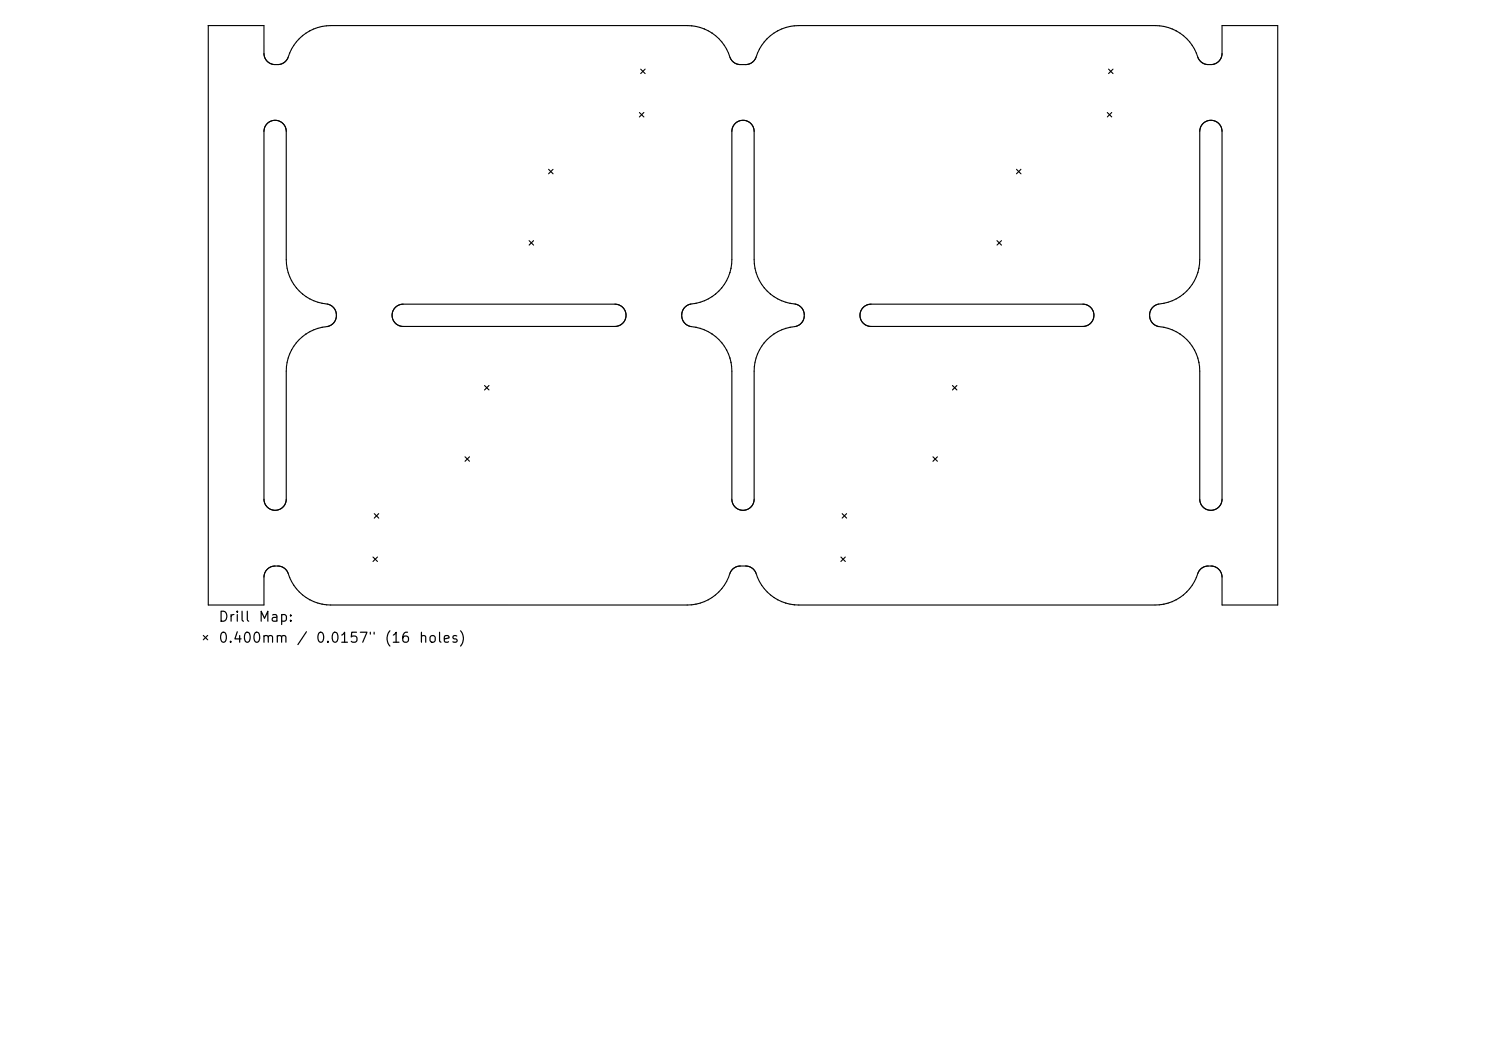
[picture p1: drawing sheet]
<svg xmlns="http://www.w3.org/2000/svg" width="297mm" height="210mm" viewBox="0 0 297 210" stroke-linecap="round" stroke-linejoin="round" font-family="sans-serif">
<defs><g id="words">
<g font-size="2">
<text x="43.5" y="124.7">Drill</text>
<text x="51.5" y="124.7">Map:</text>
<text x="43.5" y="128.9">0.400mm</text>
<text x="59.1" y="128.9">/</text>
<text x="63" y="128.9">0.0157&quot;</text>
<text x="76.7" y="128.9">(16</text>
<text x="83.6" y="128.9">holes)</text>
</g>
</g></defs>
<g fill="none" stroke="#000" stroke-width=".22">
<path d="M41.6 5.1h11.2v5.7a2.22 2.22 0 0 0 2.2 2.1h.6a2.22 2.22 0 0 0 2-1.5 8.9 8.9 0 0 1 8.5-6.3l72.1 .1a9.2 9.2 0 0 1 7.9 6.7 2.22 2.22 0 0 0 1.9 1h1.1a2.22 2.22 0 0 0 2-1.5 8.9 8.9 0 0 1 8.6-6.3l72.1 .1a9.3 9.3 0 0 1 7.9 6.7 2.22 2.22 0 0 0 1.8 1h.6a2.22 2.22 0 0 0 2.1-2.2v-5.6h11.2v115.8h-11.2v-5.7a2.22 2.22 0 0 0-2.2-2.1h-.6a2.22 2.22 0 0 0-2 1.5 8.9 8.9 0 0 1-8.5 6.3h-72.1a9.2 9.2 0 0 1-7.9-6.8 2.22 2.22 0 0 0-1.9-1h-1.1a2.22 2.22 0 0 0-2 1.5 8.9 8.9 0 0 1-8.6 6.3l-72.1-.1a9.3 9.3 0 0 1-7.8-6.7 2.22 2.22 0 0 0-1.9-1h-.6a2.22 2.22 0 0 0-2.1 2.2v5.6h-11.2zM128 13.8l.9 .9M128.9 13.8l-.9 .9M221.6 13.8l.9 .9M222.5 13.8l-.9 .9M53.4 24.7a2.23 2.23 0 0 1 2.4-.5 2.23 2.23 0 0 1 1.4 2.1v25.5a9.1 9.1 0 0 0 8.6 9.1 2.3 2.3 0 0 1 1.4 2.3 2.3 2.3 0 0 1-1.8 2.1 8.9 8.9 0 0 0-8.2 8.9v25.5a2.23 2.23 0 0 1-2.2 2.3 2.23 2.23 0 0 1-2.2-2.3v-73.4a2.22 2.22 0 0 1 .6-1.6zM109.6 33.8l.9 .9M110.5 33.8l-.9 .9M127.8 22.5l.9 .9M128.7 22.5l-.9 .9M146.9 24.7a2.23 2.23 0 0 1 2.5-.5 2.23 2.23 0 0 1 1.3 2.1v25.5a9.1 9.1 0 0 0 8.6 9.1 2.3 2.3 0 0 1 1.4 2.3 2.3 2.3 0 0 1-1.8 2.1 8.9 8.9 0 0 0-8.2 8.9v25.5a2.23 2.23 0 0 1-2.2 2.3 2.23 2.23 0 0 1-2.2-2.3v-25.5a9.1 9.1 0 0 0-8.6-9.1 2.3 2.3 0 0 1-1.4-2.3 2.3 2.3 0 0 1 1.8-2 8.9 8.9 0 0 0 8.2-9v-25.5a2.22 2.22 0 0 1 .6-1.6zM203.2 33.8l.9 .9"/>
<path d="M204.1 33.8l-.9 .9M221.3 22.5l.9 .9M222.2 22.5l-.9 .9M240.4 24.7a2.23 2.23 0 0 1 2.5-.5 2.23 2.23 0 0 1 1.3 2.1v73.4a2.23 2.23 0 0 1-2.2 2.3 2.23 2.23 0 0 1-2.2-2.3v-25.5a9.1 9.1 0 0 0-8.6-9.1 2.3 2.3 0 0 1-1.4-2.3 2.3 2.3 0 0 1 1.8-2 8.9 8.9 0 0 0 8.2-9v-25.5a2.22 2.22 0 0 1 .6-1.6zM105.8 48.1l.8 .9M106.6 48.1l-.8 .9M199.3 48.1l.9 .9M200.2 48.1l-.9 .9M79 61.4a2.22 2.22 0 0 1 1.6-.6h42.3a2.23 2.23 0 0 1 2.2 2.2 2.23 2.23 0 0 1-2.2 2.2h-42.3a2.23 2.23 0 0 1-2.1-1.3 2.23 2.23 0 0 1 .5-2.5zM96.8 77l.9 .9M97.7 77l-.9 .9M172.5 61.4a2.22 2.22 0 0 1 1.6-.6h42.3a2.23 2.23 0 0 1 2.2 2.2 2.23 2.23 0 0 1-2.2 2.2h-42.3a2.23 2.23 0 0 1-2.1-1.3 2.23 2.23 0 0 1 .5-2.5z"/>
<path d="M190.4 77l.9 .9M191.3 77l-.9 .9M92.9 91.3l.9 .9M93.8 91.3l-.9 .9M186.5 91.3l.9 .9M187.4 91.3l-.9 .9M74.5 111.3l.9 .9M74.8 102.6l.9 .9M75.4 111.3l-.9 .9M75.7 102.6l-.9 .9M168.1 111.3l.9 .9M168.3 102.6l.9 .9"/>
<path d="M169 111.3l-.9 .9M169.2 102.6l-.9 .9M40.6 127l.9 .8M41.5 127l-.9 .8"/>
</g>
<use href="#words"/>
</svg>
